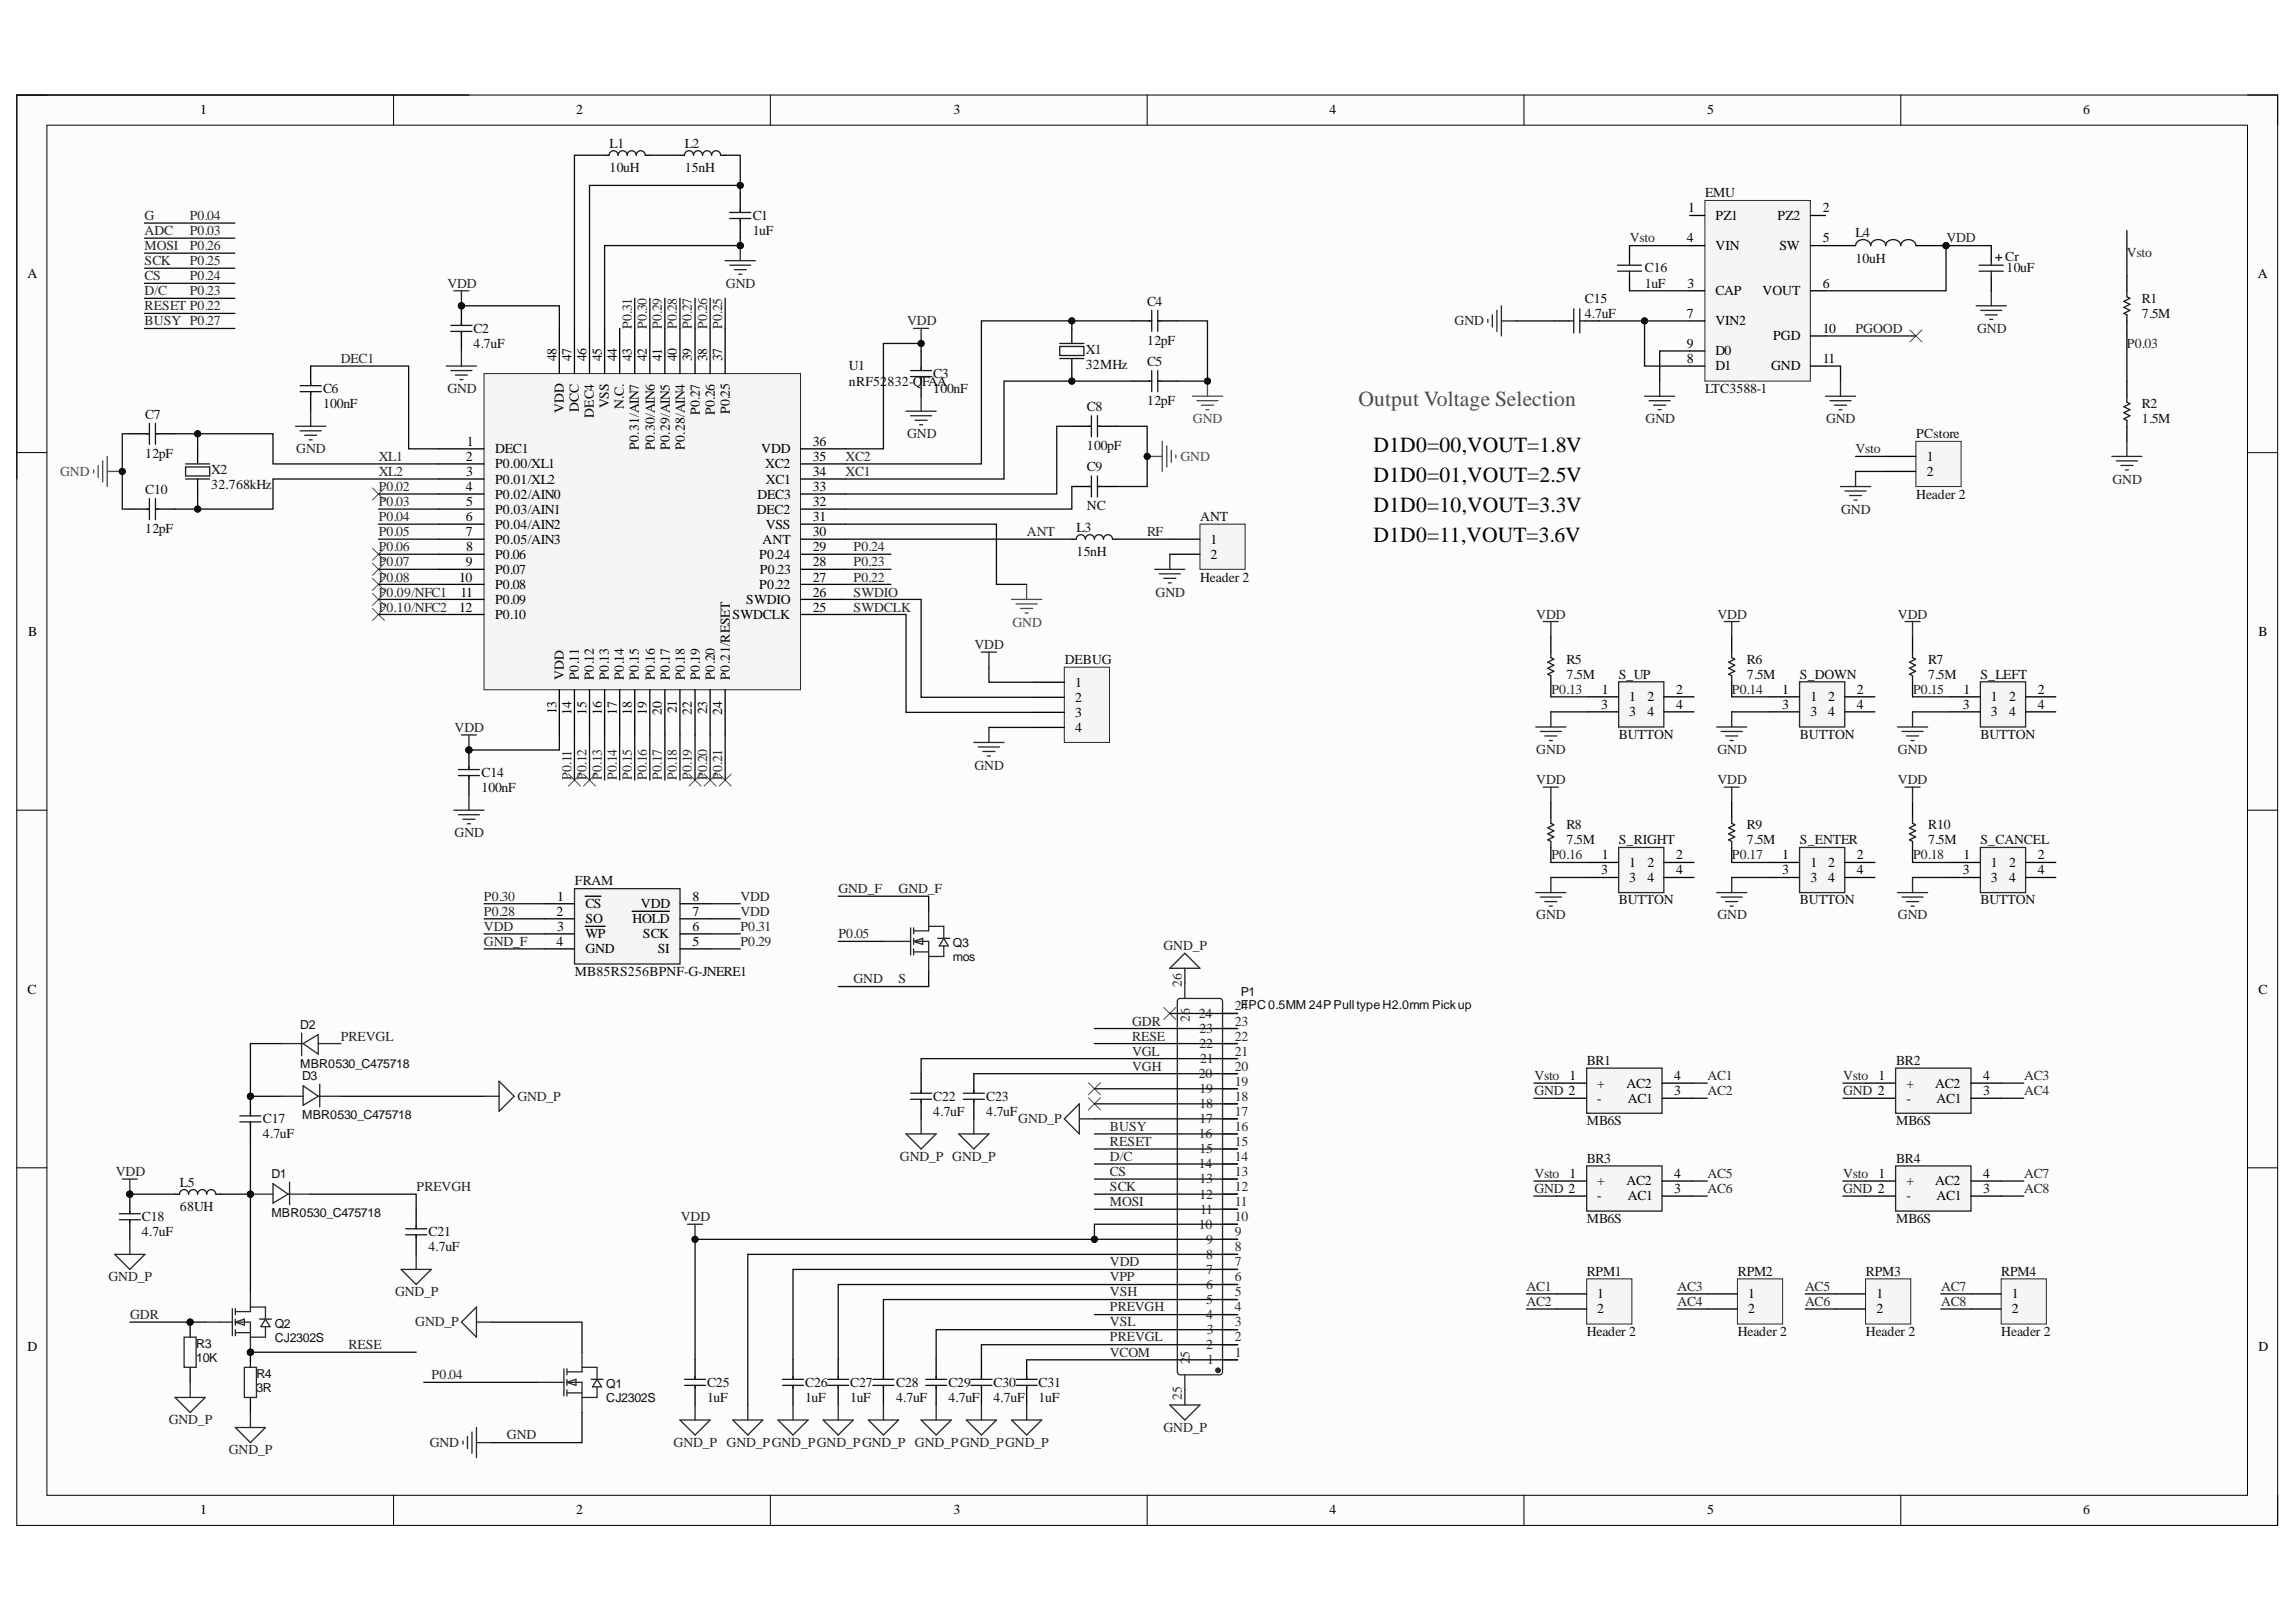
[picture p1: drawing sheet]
<svg xmlns="http://www.w3.org/2000/svg" width="297mm" height="210mm" viewBox="0 0 297 210" stroke-linecap="round" stroke-linejoin="round" font-family="sans-serif">
<defs><g id="words">
<text font-size="2.8" fill="#4c4c4c" x="175.7" y="52.6">Output Voltage Selection</text>
<g font-size="2.8">
<text x="177.7" y="58.4">D1D0=00,VOUT=1.8V</text>
<text x="177.7" y="62.3">D1D0=01,VOUT=2.5V</text>
<text x="177.7" y="66.2">D1D0=10,VOUT=3.3V</text>
<text x="177.7" y="70.1">D1D0=11,VOUT=3.6V</text>
</g>
<g font-size="1.8">
<text x="25.9" y="14.8">1</text>
<text x="74.5" y="14.8">2</text>
<text x="123.4" y="14.8">3</text>
<text x="172" y="14.8">4</text>
<text x="220.8" y="14.8">5</text>
<text x="269.5" y="14.8">6</text>
<text x="218.4" y="27.5">1</text>
<text x="221.9" y="28.5">PZ1</text>
<text x="230" y="28.5">PZ2</text>
<text x="235.8" y="27.5">2</text>
<text x="218.2" y="31.4">4</text>
<text x="221.9" y="32.4">VIN</text>
<text x="230.2" y="32.4">SW</text>
<text x="235.8" y="31.4">5</text>
<text x="3.6" y="36">A</text>
<text x="218.2" y="41.1">7</text>
<text x="218.3" y="37.2">3</text>
<text x="221.9" y="38.2">CAP</text>
<text x="228" y="38.2">VOUT</text>
<text x="235.8" y="37.2">6</text>
<text x="292.1" y="36">A</text>
<text x="72" y="46.8" transform="rotate(-90 72 46.8)">48</text>
<text x="74" y="46.8" transform="rotate(-90 74 46.8)">47</text>
<text x="75.9" y="46.8" transform="rotate(-90 75.9 46.8)">46</text>
<text x="77.8" y="46.8" transform="rotate(-90 77.8 46.8)">45</text>
<text x="79.8" y="46.8" transform="rotate(-90 79.8 46.8)">44</text>
<text x="81.7" y="46.8" transform="rotate(-90 81.7 46.8)">43</text>
<text x="83.7" y="46.8" transform="rotate(-90 83.7 46.8)">42</text>
<text x="85.6" y="46.8" transform="rotate(-90 85.6 46.8)">41</text>
<text x="87.6" y="46.8" transform="rotate(-90 87.6 46.8)">40</text>
<text x="89.5" y="46.8" transform="rotate(-90 89.5 46.8)">39</text>
<text x="91.5" y="46.8" transform="rotate(-90 91.5 46.8)">38</text>
<text x="93.4" y="46.8" transform="rotate(-90 93.4 46.8)">37</text>
<text x="218.2" y="47">8</text>
<text x="218.2" y="45">9</text>
<text x="221.9" y="47.9">D1</text>
<text x="221.9" y="46">D0</text>
<text x="221.9" y="42.1">VIN2</text>
<text x="229.1" y="47.9">GND</text>
<text x="229.4" y="44.1">PGD</text>
<text x="235.8" y="43">10</text>
<text x="235.8" y="47">11</text>
<text x="72.9" y="53.4" transform="rotate(-90 72.9 53.4)">VDD</text>
<text x="74.9" y="53.3" transform="rotate(-90 74.9 53.3)">DCC</text>
<text x="78.8" y="52.8" transform="rotate(-90 78.8 52.8)">VSS</text>
<text x="80.7" y="52.9" transform="rotate(-90 80.7 52.9)">N.C.</text>
<text x="90.5" y="53.7" transform="rotate(-90 90.5 53.7)">P0.27</text>
<text x="92.5" y="53.7" transform="rotate(-90 92.5 53.7)">P0.26</text>
<text x="94.4" y="53.6" transform="rotate(-90 94.4 53.6)">P0.25</text>
<text x="60.2" y="59.6">2</text>
<text x="60.4" y="57.7">1</text>
<text x="64.1" y="58.7">DEC1</text>
<text x="76.8" y="54" transform="rotate(-90 76.8 54)">DEC4</text>
<text x="82.7" y="58.2" transform="rotate(-90 82.7 58.2)">P0.31/AIN7</text>
<text x="84.7" y="58.2" transform="rotate(-90 84.7 58.2)">P0.30/AIN6</text>
<text x="86.6" y="58.2" transform="rotate(-90 86.6 58.2)">P0.29/AIN5</text>
<text x="88.6" y="58.2" transform="rotate(-90 88.6 58.2)">P0.28/AIN4</text>
<text x="98.5" y="58.7">VDD</text>
<text x="105.2" y="59.6">35</text>
<text x="105.2" y="57.7">36</text>
<text x="249.3" y="59.6">1</text>
<text x="60.2" y="63.5">4</text>
<text x="60.3" y="61.6">3</text>
<text x="60.3" y="65.4">5</text>
<text x="64.1" y="60.6">P0.00/XL1</text>
<text x="64.1" y="62.6">P0.01/XL2</text>
<text x="64.1" y="64.5">P0.02/AIN0</text>
<text x="98" y="64.5">DEC3</text>
<text x="99" y="60.6">XC2</text>
<text x="99.1" y="62.6">XC1</text>
<text x="105.2" y="65.4">32</text>
<text x="105.2" y="63.5">33</text>
<text x="105.2" y="61.6">34</text>
<text x="249.3" y="61.6">2</text>
<text x="60.2" y="67.5">6</text>
<text x="60.2" y="69.4">7</text>
<text x="60.3" y="71.4">8</text>
<text x="64.1" y="66.5">P0.03/AIN1</text>
<text x="64.1" y="68.4">P0.04/AIN2</text>
<text x="64.1" y="70.4">P0.05/AIN3</text>
<text x="97.9" y="66.5">DEC2</text>
<text x="98.7" y="70.4">ANT</text>
<text x="99.1" y="68.4">VSS</text>
<text x="105.2" y="67.5">31</text>
<text x="105.2" y="69.4">30</text>
<text x="105.2" y="71.4">29</text>
<text x="156.6" y="70.4">1</text>
<text x="59.4" y="75.3">10</text>
<text x="59.6" y="77.2">11</text>
<text x="60.2" y="73.3">9</text>
<text x="64.1" y="72.3">P0.06</text>
<text x="64.1" y="74.2">P0.07</text>
<text x="64.1" y="76.2">P0.08</text>
<text x="98.2" y="76.2">P0.22</text>
<text x="98.2" y="72.3">P0.24</text>
<text x="98.3" y="74.2">P0.23</text>
<text x="105.2" y="77.2">26</text>
<text x="105.2" y="75.3">27</text>
<text x="105.2" y="73.3">28</text>
<text x="156.6" y="72.3">2</text>
<text x="3.6" y="82.3">B</text>
<text x="59.4" y="79.1">12</text>
<text x="64.1" y="80.1">P0.10</text>
<text x="64.1" y="78.1">P0.09</text>
<text x="94.8" y="80.1">SWDCLK</text>
<text x="96.5" y="78.1">SWDIO</text>
<text x="105.2" y="79.1">25</text>
<text x="292.2" y="82.3">B</text>
<text x="72.9" y="87.9" transform="rotate(-90 72.9 87.9)">VDD</text>
<text x="74.9" y="87.9" transform="rotate(-90 74.9 87.9)">P0.11</text>
<text x="76.8" y="87.9" transform="rotate(-90 76.8 87.9)">P0.12</text>
<text x="78.8" y="87.9" transform="rotate(-90 78.8 87.9)">P0.13</text>
<text x="80.7" y="87.9" transform="rotate(-90 80.7 87.9)">P0.14</text>
<text x="82.7" y="87.9" transform="rotate(-90 82.7 87.9)">P0.15</text>
<text x="84.7" y="87.9" transform="rotate(-90 84.7 87.9)">P0.16</text>
<text x="86.6" y="87.9" transform="rotate(-90 86.6 87.9)">P0.17</text>
<text x="88.6" y="87.9" transform="rotate(-90 88.6 87.9)">P0.18</text>
<text x="90.5" y="87.9" transform="rotate(-90 90.5 87.9)">P0.19</text>
<text x="92.5" y="87.9" transform="rotate(-90 92.5 87.9)">P0.20</text>
<text x="94.4" y="87.9" transform="rotate(-90 94.4 87.9)">P0.21/RESET</text>
<text x="139.1" y="88.9">1</text>
<text x="207.2" y="89.8">1</text>
<text x="216.9" y="89.8">2</text>
<text x="230.6" y="89.8">1</text>
<text x="240.2" y="89.8">2</text>
<text x="254" y="89.8">1</text>
<text x="263.7" y="89.8">2</text>
<text x="72" y="92.4" transform="rotate(-90 72 92.4)">13</text>
<text x="74" y="92.5" transform="rotate(-90 74 92.5)">14</text>
<text x="75.9" y="92.5" transform="rotate(-90 75.9 92.5)">15</text>
<text x="77.8" y="92.5" transform="rotate(-90 77.8 92.5)">16</text>
<text x="79.8" y="92.5" transform="rotate(-90 79.8 92.5)">17</text>
<text x="81.7" y="92.5" transform="rotate(-90 81.7 92.5)">18</text>
<text x="83.7" y="92.5" transform="rotate(-90 83.7 92.5)">19</text>
<text x="85.6" y="92.5" transform="rotate(-90 85.6 92.5)">20</text>
<text x="87.6" y="92.3" transform="rotate(-90 87.6 92.3)">21</text>
<text x="89.5" y="92.5" transform="rotate(-90 89.5 92.5)">22</text>
<text x="91.5" y="92.4" transform="rotate(-90 91.5 92.4)">23</text>
<text x="93.4" y="92.5" transform="rotate(-90 93.4 92.5)">24</text>
<text x="139.1" y="90.8">2</text>
<text x="139.1" y="92.8">3</text>
<text x="139.1" y="94.7">4</text>
<text x="207.1" y="91.7">3</text>
<text x="210.8" y="90.7">1</text>
<text x="210.8" y="92.7">3</text>
<text x="213.1" y="90.7">2</text>
<text x="213.1" y="92.7">4</text>
<text x="216.9" y="91.7">4</text>
<text x="230.6" y="91.7">3</text>
<text x="234.2" y="90.7">1</text>
<text x="234.2" y="92.7">3</text>
<text x="236.5" y="90.7">2</text>
<text x="236.5" y="92.7">4</text>
<text x="240.2" y="91.7">4</text>
<text x="253.9" y="91.7">3</text>
<text x="257.6" y="90.7">1</text>
<text x="257.6" y="92.7">3</text>
<text x="259.9" y="90.7">2</text>
<text x="259.9" y="92.7">4</text>
<text x="263.7" y="91.7">4</text>
<text x="207.1" y="113.1">3</text>
<text x="207.2" y="111.2">1</text>
<text x="210.8" y="112.2">1</text>
<text x="213.1" y="112.2">2</text>
<text x="216.9" y="111.2">2</text>
<text x="216.9" y="113.1">4</text>
<text x="230.6" y="111.2">1</text>
<text x="230.6" y="113.1">3</text>
<text x="234.2" y="112.2">1</text>
<text x="236.5" y="112.2">2</text>
<text x="240.2" y="111.2">2</text>
<text x="240.2" y="113.1">4</text>
<text x="253.9" y="113.1">3</text>
<text x="254" y="111.2">1</text>
<text x="257.6" y="112.2">1</text>
<text x="259.9" y="112.2">2</text>
<text x="263.7" y="111.2">2</text>
<text x="263.7" y="113.1">4</text>
<text x="72" y="118.5">2</text>
<text x="72.1" y="116.6">1</text>
<text x="75.7" y="117.5">CS</text>
<text x="75.7" y="119.5">SO</text>
<text x="81.8" y="119.5">HOLD</text>
<text x="82.9" y="117.5">VDD</text>
<text x="89.6" y="116.6">8</text>
<text x="89.6" y="118.5">7</text>
<text x="210.8" y="114.1">3</text>
<text x="213.1" y="114.1">4</text>
<text x="234.2" y="114.1">3</text>
<text x="236.5" y="114.1">4</text>
<text x="257.6" y="114.1">3</text>
<text x="259.9" y="114.1">4</text>
<text x="72" y="122.4">4</text>
<text x="72.1" y="120.5">3</text>
<text x="75.7" y="121.4">WP</text>
<text x="75.7" y="123.4">GND</text>
<text x="83.2" y="121.4">SCK</text>
<text x="85.1" y="123.4">SI</text>
<text x="89.6" y="120.5">6</text>
<text x="89.6" y="122.4">5</text>
<text x="3.6" y="128.6">C</text>
<text x="292.2" y="128.6">C</text>
<text x="203.1" y="139.8">1</text>
<text x="206.6" y="140.8">+</text>
<text x="206.6" y="142.7">-</text>
<text x="210.4" y="140.8">AC2</text>
<text x="210.6" y="142.7">AC1</text>
<text x="216.6" y="139.8">4</text>
<text x="216.6" y="141.7">3</text>
<text x="243" y="139.8">1</text>
<text x="246.6" y="140.8">+</text>
<text x="246.6" y="142.7">-</text>
<text x="250.4" y="140.8">AC2</text>
<text x="250.5" y="142.7">AC1</text>
<text x="256.5" y="139.8">4</text>
<text x="256.5" y="141.7">3</text>
<text x="203.1" y="152.4">1</text>
<text x="206.6" y="153.4">+</text>
<text x="206.6" y="155.3">-</text>
<text x="210.4" y="153.4">AC2</text>
<text x="210.6" y="155.3">AC1</text>
<text x="216.6" y="152.4">4</text>
<text x="216.6" y="154.4">3</text>
<text x="243" y="152.4">1</text>
<text x="246.6" y="153.4">+</text>
<text x="246.6" y="155.3">-</text>
<text x="250.4" y="153.4">AC2</text>
<text x="250.5" y="155.3">AC1</text>
<text x="256.5" y="152.4">4</text>
<text x="256.5" y="154.4">3</text>
<text x="206.6" y="168">1</text>
<text x="206.6" y="169.9">2</text>
<text x="226.2" y="168">1</text>
<text x="226.2" y="169.9">2</text>
<text x="242.8" y="168">1</text>
<text x="242.8" y="169.9">2</text>
<text x="260.3" y="168">1</text>
<text x="260.3" y="169.9">2</text>
<text x="3.6" y="174.9">D</text>
<text x="292.2" y="174.9">D</text>
<text x="25.9" y="196">1</text>
<text x="74.5" y="196">2</text>
<text x="123.4" y="196">3</text>
<text x="172" y="196">4</text>
<text x="220.8" y="196">5</text>
<text x="269.5" y="196">6</text>
</g>
<g font-size="1.8" fill="#0e0e0e">
<text x="78.9" y="19.1">L1</text>
<text x="78.9" y="22.2">10uH</text>
<text x="88.6" y="19.1">L2</text>
<text x="88.6" y="22.2">15nH</text>
<text x="97.4" y="28.5">C1</text>
<text x="220.6" y="25.5">EMU</text>
<text x="97.4" y="30.4">1uF</text>
<text x="212.8" y="35.3">C16</text>
<text x="240" y="30.6">L4</text>
<text x="240" y="34.1">10uH</text>
<text x="259.4" y="33.7">Cr</text>
<text x="259.6" y="35.3">10uF</text>
<text x="148.4" y="39.6">C4</text>
<text x="205" y="41.1">4.7uF</text>
<text x="205" y="39.2">C15</text>
<text x="212.8" y="37.2">1uF</text>
<text x="277.1" y="41.1">7.5M</text>
<text x="277.1" y="39.2">R1</text>
<text x="61.3" y="43">C2</text>
<text x="61.3" y="45">4.7uF</text>
<text x="109.8" y="47.9">U1</text>
<text x="140.5" y="45.8">X1</text>
<text x="140.5" y="47.8">32MHz</text>
<text x="148.4" y="47.4">C5</text>
<text x="148.4" y="44.6">12pF</text>
<text x="41.8" y="50.9">C6</text>
<text x="41.8" y="52.8">100nF</text>
<text x="109.8" y="49.9">nRF52</text>
<text x="114.8" y="49.9">832-Q</text>
<text x="119.3" y="49.9">FAA</text>
<text x="120.7" y="49">C3</text>
<text x="120.7" y="50.9">100nF</text>
<text x="140.6" y="53.2">C8</text>
<text x="148.4" y="52.4">12pF</text>
<text x="220.6" y="50.9">LTC3588-1</text>
<text x="277.1" y="52.8">R2</text>
<text x="18.8" y="54.2">C7</text>
<text x="18.8" y="59.3">12pF</text>
<text x="140.6" y="58.3">100pF</text>
<text x="247.9" y="56.7">PCstore</text>
<text x="277.1" y="54.8">1.5M</text>
<text x="18.8" y="63.9">C10</text>
<text x="27.3" y="61.4">X2</text>
<text x="27.3" y="63.3">32.768kHz</text>
<text x="140.6" y="61">C9</text>
<text x="247.9" y="64.5">Header 2</text>
<text x="18.8" y="69">12pF</text>
<text x="139.3" y="68.8">L3</text>
<text x="139.3" y="72">15nH</text>
<text x="140.6" y="66">NC</text>
<text x="155.3" y="67.5">ANT</text>
<text x="155.3" y="75.3">Header 2</text>
<text x="137.7" y="85.9">DEBUG</text>
<text x="202.6" y="87.9">7.5M</text>
<text x="202.6" y="85.9">R5</text>
<text x="209.4" y="87.9">S_UP</text>
<text x="226" y="87.9">7.5M</text>
<text x="226" y="85.9">R6</text>
<text x="232.9" y="87.9">S_DOWN</text>
<text x="249.4" y="87.9">7.5M</text>
<text x="249.4" y="85.9">R7</text>
<text x="256.2" y="87.9">S_LEFT</text>
<text x="209.4" y="95.6">BUTTON</text>
<text x="232.9" y="95.6">BUTTON</text>
<text x="256.2" y="95.6">BUTTON</text>
<text x="62.3" y="100.5">C14</text>
<text x="62.3" y="102.5">100nF</text>
<text x="202.6" y="107.3">R8</text>
<text x="226" y="107.3">R9</text>
<text x="249.4" y="107.3">R10</text>
<text x="202.6" y="109.2">7.5M</text>
<text x="209.4" y="109.2">S_RIGHT</text>
<text x="226" y="109.2">7.5M</text>
<text x="232.9" y="109.2">S_ENTER</text>
<text x="249.4" y="109.2">7.5M</text>
<text x="256.2" y="109.2">S_CANCEL</text>
<text x="74.4" y="114.6">FRAM</text>
<text x="209.4" y="117">BUTTON</text>
<text x="232.9" y="117">BUTTON</text>
<text x="256.2" y="117">BUTTON</text>
<text x="74.4" y="126.3">MB85RS256BPNF-G-JNERE1</text>
<text x="205.3" y="137.8">BR1</text>
<text x="245.3" y="137.8">BR2</text>
<text x="120.7" y="142.5">C22</text>
<text x="127.6" y="142.5">C23</text>
<text x="34" y="145.3">C17</text>
<text x="34" y="147.3">4.7uF</text>
<text x="120.7" y="144.4">4.7uF</text>
<text x="127.6" y="144.4">4.7uF</text>
<text x="205.3" y="145.6">MB6S</text>
<text x="245.3" y="145.6">MB6S</text>
<text x="23.3" y="153.5">L5</text>
<text x="205.3" y="150.5">BR3</text>
<text x="245.3" y="150.5">BR4</text>
<text x="18.4" y="158">C18</text>
<text x="18.4" y="160">4.7uF</text>
<text x="23.3" y="156.7">68UH</text>
<text x="55.4" y="160">C21</text>
<text x="55.4" y="161.9">4.7uF</text>
<text x="205.3" y="158.3">MB6S</text>
<text x="245.3" y="158.3">MB6S</text>
<text x="205.3" y="165.1">RPM1</text>
<text x="224.8" y="165.1">RPM2</text>
<text x="241.4" y="165.1">RPM3</text>
<text x="258.9" y="165.1">RPM4</text>
<text x="205.3" y="172.9">Header 2</text>
<text x="224.8" y="172.9">Header 2</text>
<text x="241.4" y="172.9">Header 2</text>
<text x="258.9" y="172.9">Header 2</text>
<text x="91.5" y="179.5">C25</text>
<text x="104.2" y="179.5">C26</text>
<text x="110" y="179.5">C27</text>
<text x="115.9" y="179.5">C28</text>
<text x="122.7" y="179.5">C29</text>
<text x="128.5" y="179.5">C30</text>
<text x="134.4" y="179.5">C31</text>
<text x="91.5" y="181.4">1uF</text>
<text x="104.2" y="181.4">1uF</text>
<text x="110" y="181.4">1uF</text>
<text x="115.9" y="181.4">4.7uF</text>
<text x="122.7" y="181.4">4.7uF</text>
<text x="128.5" y="181.4">4.7uF</text>
<text x="134.4" y="181.4">1uF</text>
</g>
<g font-size="1.8" fill="#262626">
<text x="18.7" y="28.5">G</text>
<text x="24.5" y="28.5">P0.04</text>
<text x="18.7" y="34.3">SCK</text>
<text x="18.7" y="32.4">MOSI</text>
<text x="18.7" y="30.4">ADC</text>
<text x="24.5" y="32.4">P0.26</text>
<text x="24.5" y="34.3">P0.25</text>
<text x="24.5" y="30.4">P0.03</text>
<text x="210.9" y="31.4">Vsto</text>
<text x="251.8" y="31.4">VDD</text>
<text x="275.2" y="33.3">Vsto</text>
<text x="18.7" y="40.2">RESET P0.22</text>
<text x="18.7" y="38.2">D/C</text>
<text x="18.7" y="36.3">CS</text>
<text x="24.5" y="36.3">P0.24</text>
<text x="24.5" y="38.2">P0.23</text>
<text x="57.9" y="37.2">VDD</text>
<text x="93.9" y="37.2">GND</text>
<text x="18.7" y="42.1">BUSY P0.27</text>
<text x="44.1" y="47">DEC1</text>
<text x="81.7" y="42.5" transform="rotate(-90 81.7 42.5)">P0.31</text>
<text x="83.7" y="42.5" transform="rotate(-90 83.7 42.5)">P0.30</text>
<text x="85.6" y="42.5" transform="rotate(-90 85.6 42.5)">P0.29</text>
<text x="87.6" y="42.5" transform="rotate(-90 87.6 42.5)">P0.28</text>
<text x="89.5" y="42.5" transform="rotate(-90 89.5 42.5)">P0.27</text>
<text x="91.5" y="42.5" transform="rotate(-90 91.5 42.5)">P0.26</text>
<text x="93.4" y="42.5" transform="rotate(-90 93.4 42.5)">P0.25</text>
<text x="117.4" y="42.1">VDD</text>
<text x="188.2" y="42.1">GND</text>
<text x="240" y="43">PGOOD</text>
<text x="255.8" y="43">GND</text>
<text x="275.2" y="45">P0.03</text>
<text x="57.9" y="50.9">GND</text>
<text x="38.3" y="58.7">GND</text>
<text x="49" y="59.6">XL1</text>
<text x="109.4" y="59.6">XC2</text>
<text x="117.4" y="56.7">GND</text>
<text x="212.9" y="54.8">GND</text>
<text x="236.2" y="54.8">GND</text>
<text x="240" y="58.7">Vsto</text>
<text x="49" y="61.6">XL2</text>
<text x="49" y="63.5">P0.02</text>
<text x="49" y="65.4">P0.03</text>
<text x="109.4" y="61.6">XC1</text>
<text x="273.3" y="62.6">GND</text>
<text x="49" y="71.4">P0.06</text>
<text x="49" y="67.5">P0.04</text>
<text x="49" y="69.4">P0.05</text>
<text x="110.4" y="71.4">P0.24</text>
<text x="132.8" y="69.4">ANT</text>
<text x="148.4" y="69.4">RF</text>
<text x="238.2" y="66.5">GND</text>
<text x="49" y="73.3">P0.07</text>
<text x="49" y="75.3">P0.08</text>
<text x="49" y="77.2">P0.09/NFC1</text>
<text x="110.4" y="73.3">P0.23</text>
<text x="110.4" y="75.3">P0.22</text>
<text x="110.4" y="77.2">SWDIO</text>
<text x="149.5" y="77.2">GND</text>
<text x="49" y="79.1">P0.10/NFC2</text>
<text x="110.4" y="79.1">SWDCLK</text>
<text x="126.1" y="84">VDD</text>
<text x="198.8" y="80.1">VDD</text>
<text x="222.2" y="80.1">VDD</text>
<text x="245.5" y="80.1">VDD</text>
<text x="200.7" y="89.8">P0.13</text>
<text x="224.1" y="89.8">P0.14</text>
<text x="247.5" y="89.8">P0.15</text>
<text x="58.8" y="94.7">VDD</text>
<text x="74" y="101" transform="rotate(-90 74 101)">P0.11</text>
<text x="75.9" y="101" transform="rotate(-90 75.9 101)">P0.12</text>
<text x="77.8" y="101" transform="rotate(-90 77.8 101)">P0.13</text>
<text x="79.8" y="101" transform="rotate(-90 79.8 101)">P0.14</text>
<text x="81.7" y="101" transform="rotate(-90 81.7 101)">P0.15</text>
<text x="83.7" y="101" transform="rotate(-90 83.7 101)">P0.16</text>
<text x="85.6" y="101" transform="rotate(-90 85.6 101)">P0.17</text>
<text x="87.6" y="101" transform="rotate(-90 87.6 101)">P0.18</text>
<text x="89.5" y="101" transform="rotate(-90 89.5 101)">P0.19</text>
<text x="91.5" y="101" transform="rotate(-90 91.5 101)">P0.20</text>
<text x="93.4" y="101" transform="rotate(-90 93.4 101)">P0.21</text>
<text x="126.1" y="99.6">GND</text>
<text x="198.8" y="97.6">GND</text>
<text x="198.8" y="101.5">VDD</text>
<text x="222.2" y="97.6">GND</text>
<text x="222.2" y="101.5">VDD</text>
<text x="245.5" y="97.6">GND</text>
<text x="245.5" y="101.5">VDD</text>
<text x="58.8" y="108.3">GND</text>
<text x="200.7" y="111.2">P0.16</text>
<text x="224.1" y="111.2">P0.17</text>
<text x="247.5" y="111.2">P0.18</text>
<text x="62.6" y="116.6">P0.30</text>
<text x="62.6" y="118.5">P0.28</text>
<text x="95.8" y="116.6">VDD</text>
<text x="95.8" y="118.5">VDD</text>
<text x="108.5" y="115.6">GND_F</text>
<text x="116.3" y="115.6">GND_F</text>
<text x="198.8" y="119">GND</text>
<text x="222.2" y="119">GND</text>
<text x="245.5" y="119">GND</text>
<text x="62.6" y="120.5">VDD</text>
<text x="62.6" y="122.4">GND_F</text>
<text x="95.8" y="120.5">P0.31</text>
<text x="95.8" y="122.4">P0.29</text>
<text x="108.5" y="121.4">P0.05</text>
<text x="150.5" y="122.9">GND_P</text>
<text x="110.4" y="127.3">GND</text>
<text x="116.3" y="127.3">S</text>
<text x="44.1" y="134.7">PREVGL</text>
<text x="146.5" y="132.7">GDR</text>
<text x="146.5" y="134.7">RESE</text>
<text x="146.5" y="136.6">VGL</text>
<text x="66.9" y="142.5">GND_P</text>
<text x="146.5" y="138.6">VGH</text>
<text x="198.5" y="139.8">Vsto</text>
<text x="198.5" y="141.7">GND 2</text>
<text x="220.9" y="139.8">AC1</text>
<text x="220.9" y="141.7">AC2</text>
<text x="238.4" y="139.8">Vsto</text>
<text x="238.4" y="141.7">GND 2</text>
<text x="261.9" y="139.8">AC3</text>
<text x="261.9" y="141.7">AC4</text>
<text x="131.7" y="145.3">GND_P</text>
<text x="143.6" y="148.3">RESET</text>
<text x="143.6" y="146.4">BUSY</text>
<text x="15" y="152.2">VDD</text>
<text x="53.9" y="154.1">PREVGH</text>
<text x="116.4" y="150.2">GND_P GND_P</text>
<text x="143.6" y="150.2">D/C</text>
<text x="143.6" y="152.2">CS</text>
<text x="143.6" y="154.1">SCK</text>
<text x="198.5" y="152.4">Vsto</text>
<text x="198.5" y="154.4">GND 2</text>
<text x="220.9" y="152.4">AC5</text>
<text x="220.9" y="154.4">AC6</text>
<text x="238.4" y="152.4">Vsto</text>
<text x="238.4" y="154.4">GND 2</text>
<text x="261.9" y="152.4">AC7</text>
<text x="261.9" y="154.4">AC8</text>
<text x="88.1" y="158">VDD</text>
<text x="143.6" y="156.1">MOSI</text>
<text x="14" y="165.8">GND_P</text>
<text x="51.1" y="167.8">GND_P</text>
<text x="143.6" y="165.8">VPP</text>
<text x="143.6" y="167.8">VSH</text>
<text x="143.6" y="163.9">VDD</text>
<text x="197.5" y="167.1">AC1</text>
<text x="217" y="167.1">AC3</text>
<text x="233.5" y="167.1">AC5</text>
<text x="251.1" y="167.1">AC7</text>
<text x="16.8" y="170.7">GDR</text>
<text x="53.7" y="171.6">GND_P</text>
<text x="143.6" y="169.7">PREVGH</text>
<text x="143.6" y="171.6">VSL</text>
<text x="143.6" y="173.6">PREVGL</text>
<text x="197.5" y="169">AC2</text>
<text x="217" y="169">AC4</text>
<text x="233.5" y="169">AC6</text>
<text x="251.1" y="169">AC8</text>
<text x="45.1" y="174.6">RESE</text>
<text x="55.8" y="178.5">P0.04</text>
<text x="143.6" y="175.6">VCOM</text>
<text x="21.8" y="184.3">GND_P</text>
<text x="150.5" y="185.3">GND_P</text>
<text x="29.6" y="188.2">GND_P</text>
<text x="55.6" y="187.3">GND</text>
<text x="65.6" y="186.3">GND</text>
<text x="87.2" y="187.3">GND_P GND_PGND_PGND_PGND_P GND_PGND_PGND_P</text>
</g>
<g font-size="1.8" fill="#4c4c4c">
<text x="152.7" y="59.6">GND</text>
<text x="154.3" y="54.8">GND</text>
<text x="7.8" y="61.6">GND</text>
<text x="131" y="81.1">GND</text>
</g>
<g font-size="1.8" fill="#292929">
<text x="152.9" y="127.7" transform="rotate(-90 152.9 127.7)">26</text>
<text x="155.1" y="131.7">24</text>
<text x="159.7" y="130.7">2FPC 0.5MM 24P Pulltype H2.0mm Pickup</text>
<text x="160.6" y="130.7">4</text>
<text x="153.9" y="132.2" transform="rotate(-90 153.9 132.2)">26</text>
<text x="155.2" y="135.6">22</text>
<text x="155.2" y="133.7">23</text>
<text x="155.3" y="137.6">21</text>
<text x="159.7" y="136.6">21</text>
<text x="159.7" y="134.7">22</text>
<text x="159.7" y="132.7">23</text>
<text x="155.1" y="139.5">20</text>
<text x="155.2" y="143.4">18</text>
<text x="155.2" y="141.5">19</text>
<text x="159.7" y="142.5">18</text>
<text x="159.7" y="140.5">19</text>
<text x="159.7" y="138.6">20</text>
<text x="155.1" y="147.3">16</text>
<text x="155.2" y="149.2">15</text>
<text x="155.2" y="145.3">17</text>
<text x="159.7" y="148.3">15</text>
<text x="159.7" y="146.4">16</text>
<text x="159.7" y="144.4">17</text>
<text x="155.1" y="151.2">14</text>
<text x="155.2" y="155.2">12</text>
<text x="155.2" y="153.1">13</text>
<text x="159.7" y="154.1">12</text>
<text x="159.7" y="152.2">13</text>
<text x="159.7" y="150.2">14</text>
<text x="155.1" y="159">10</text>
<text x="155.3" y="157.1">11</text>
<text x="156" y="161">9</text>
<text x="159.7" y="161.9">8</text>
<text x="159.7" y="160">9</text>
<text x="159.7" y="158">10</text>
<text x="159.7" y="156.1">11</text>
<text x="156" y="166.8">6</text>
<text x="156" y="164.9">7</text>
<text x="156" y="162.9">8</text>
<text x="159.7" y="167.8">5</text>
<text x="159.7" y="165.8">6</text>
<text x="159.7" y="163.9">7</text>
<text x="156" y="170.7">4</text>
<text x="156" y="168.8">5</text>
<text x="156.1" y="172.7">3</text>
<text x="159.7" y="173.6">2</text>
<text x="159.7" y="171.6">3</text>
<text x="159.7" y="169.7">4</text>
<text x="153.9" y="176.5" transform="rotate(-90 153.9 176.5)">2</text>
<text x="153.9" y="175.7" transform="rotate(-90 153.9 175.7)">5</text>
<text x="156" y="174.6">2</text>
<text x="156.2" y="176.5">1</text>
<text x="159.7" y="175.6">1</text>
<text x="152.9" y="181.1" transform="rotate(-90 152.9 181.1)">25</text>
</g>
<g font-size="1.6" fill="#0e0e0e">
<text x="123.3" y="122.6">Q3</text>
<text x="123.3" y="124.4">mos</text>
<text x="160.5" y="128.9">P1</text>
<text x="38.8" y="133.2">D2</text>
<text x="38.8" y="138.2">MBR0530_C475718</text>
<text x="39.1" y="139.8">D3</text>
<text x="39.1" y="144.8">MBR0530_C475718</text>
<text x="35.1" y="152.4">D1</text>
<text x="35.1" y="157.5">MBR0530_C475718</text>
<text x="35.5" y="171.9">Q2</text>
<text x="35.5" y="173.7">CJ2302S</text>
<text x="25.4" y="174.4">R3</text>
<text x="25.4" y="176.2">10K</text>
<text x="33.2" y="178.3">R4</text>
<text x="78.4" y="179.7">Q1</text>
<text x="33.2" y="180.1">3R</text>
<text x="78.4" y="181.4">CJ2302S</text>
</g>
</g></defs>
<path d="M2.2 12.3h292.5v185.1h-292.5z" fill-rule="evenodd" fill="#fcfcfc"/>
<path d="M2.2 12.3h292.5v185.1h-292.5z" fill="none" stroke="#000" stroke-width=".13"/>
<path d="M6.1 16.2h284.7v177.3h-284.7z" fill-rule="evenodd" fill="#fcfcfc"/>
<g fill="none" stroke="#000" stroke-width=".13">
<path d="M2.2 12.3h3.9M6.1 16.2h284.7v177.3h-284.7zM50.9 12.3v3.9M99.7 12.3v3.9M148.4 12.3v3.9M197.2 12.3v3.9M245.9 12.3v3.9M290.8 12.3h3.9v3.9M2.2 58.6h3.9M290.8 58.6h3.9M2.2 104.8h3.9M290.8 104.8h3.9"/>
<path d="M2.2 151.1h3.9M290.8 151.1h3.9M50.9 193.5v3.9M99.7 193.5v3.9M148.4 193.5v3.9M197.2 193.5v3.9M245.9 193.5v3.9M294.7 193.5v3.9"/>
</g>
<path d="M74.3 115h13.7v9.7h-13.7z" fill-rule="evenodd" fill="#f5f5f5"/>
<path d="M38.2 55.2h3.9M38.8 55.8h2.8M39.4 56.3h1.6M40 56.9h.4M40.2 53.2v2M74.3 115h13.7v9.7h-13.7z" fill="none" stroke="#262626" stroke-width=".17"/>
<g fill="none" stroke="#000" stroke-width=".17">
<path d="M40.2 47.4v2.5M40.2 50.7v2.5M70.4 117h3.9M70.4 118.9h3.9M75.7 116h2M75.7 119.9h2.6M81.8 117.9h4.8M88 117h3.9M88 118.9h3.9M70.4 120.9h3.9M70.4 122.8h3.9M88 120.9h3.9"/>
<path d="M88 122.8h3.9"/>
</g>
<path d="M38.8 50.7h2.8M38.8 49.9h2.8M40.2 49.5v.4M40.2 50.7v.4" fill="none" stroke="#1c1c1c" stroke-width=".17"/>
<circle cx="59.7" cy="39.6" r=".39" fill="#0e0e0e"/>
<circle cx="59.7" cy="39.6" r=".39" fill="none" stroke="#0e0e0e" stroke-width=".13"/>
<path d="M59.7 39.6v2.5M59.7 42.9v2.5" fill="none" stroke="#000" stroke-width=".17"/>
<circle cx="59.7" cy="39.6" r=".39" fill="#0e0e0e"/>
<circle cx="59.7" cy="39.6" r=".39" fill="none" stroke="#0e0e0e" stroke-width=".13"/>
<path d="M58.3 42.1h2.8M58.3 42.9h2.8M59.7 41.7v.4M59.7 42.9v.4" fill="none" stroke="#1c1c1c" stroke-width=".17"/>
<path d="M58.7 37.6h2M59.7 37.6v2M57.7 47.4h3.9M58.3 48h2.8M58.9 48.5h1.6M59.5 49.1h.4M59.7 45.4v2" fill="none" stroke="#262626" stroke-width=".17"/>
<circle cx="59.7" cy="39.6" r=".39" fill="#0e0e0e"/>
<circle cx="59.7" cy="39.6" r=".39" fill="none" stroke="#0e0e0e" stroke-width=".13"/>
<path d="M59.7 95.1h1.9M60.7 95.1v2" fill="none" stroke="#262626" stroke-width=".17"/>
<circle cx="60.7" cy="97.1" r=".39" fill="#0e0e0e"/>
<circle cx="60.7" cy="97.1" r=".39" fill="none" stroke="#0e0e0e" stroke-width=".13"/>
<circle cx="60.7" cy="97.1" r=".39" fill="#0e0e0e"/>
<circle cx="60.7" cy="97.1" r=".39" fill="none" stroke="#0e0e0e" stroke-width=".13"/>
<path d="M60.7 97.1v2.5" fill="none" stroke="#000" stroke-width=".17"/>
<circle cx="60.7" cy="97.1" r=".39" fill="#0e0e0e"/>
<circle cx="60.7" cy="97.1" r=".39" fill="none" stroke="#0e0e0e" stroke-width=".13"/>
<path d="M95.8 25v2.5M95.8 28.3v2.5M60.7 100.4v2.5" fill="none" stroke="#000" stroke-width=".17"/>
<path d="M94.4 27.5h2.7M94.4 28.3h2.7M95.8 27.1v.4M95.8 28.3v.4M59.3 99.6h2.7M60.7 99.2v.4M59.3 100.4h2.7M60.7 100.4v.4" fill="none" stroke="#1c1c1c" stroke-width=".17"/>
<path d="M93.8 33.7h3.9M94.4 34.3h2.7M95 34.9h1.5M95.6 35.5h.4M95.8 31.8v1.9M58.7 104.8h3.9M59.3 105.4h2.7M59.9 106h1.6M60.5 106.6h.4M60.7 102.9v1.9" fill="none" stroke="#262626" stroke-width=".17"/>
<circle cx="95.8" cy="31.8" r=".39" fill="#0e0e0e"/>
<circle cx="95.8" cy="31.8" r=".39" fill="none" stroke="#0e0e0e" stroke-width=".13"/>
<path d="M119.2 45.4v2.6M119.2 48.7v2.6" fill="none" stroke="#000" stroke-width=".17"/>
<path d="M117.8 48h2.7M117.8 48.7h2.7M119.2 47.6v.4M119.2 48.7v.4" fill="none" stroke="#1c1c1c" stroke-width=".17"/>
<path d="M117.2 53.2h3.9M117.8 53.8h2.7M118.2 42.5h1.9M118.4 54.4h1.5M119 55h.4M119.2 42.5v1.9M119.2 51.3v1.9" fill="none" stroke="#262626" stroke-width=".17"/>
<circle cx="119.2" cy="44.4" r=".39" fill="#0e0e0e"/>
<circle cx="119.2" cy="44.4" r=".39" fill="none" stroke="#0e0e0e" stroke-width=".13"/>
<path d="M138.7 69.8h.5M143.9 69.8h.6" fill="none" stroke="#000" stroke-width=".17"/>
<path d="M139.2 69.8a.59 .59 0 0 1 .6-.6 .59 .59 0 0 1 .6 .6 .58 .58 0 0 1 .6-.6 .58 .58 0 0 1 .6 .6 .58 .58 0 0 1 .6-.6 .58 .58 0 0 1 .6 .6 .58 .58 0 0 1 .5-.6 .58 .58 0 0 1 .6 .6" fill="none" stroke="#1c1c1c" stroke-width=".17"/>
<path d="M137.7 86.3h5.8v9.8h-5.8z" fill-rule="evenodd" fill="#f5f5f5"/>
<path d="M137.7 86.3h5.8v9.8h-5.8z" fill="none" stroke="#262626" stroke-width=".13"/>
<g fill="none" stroke="#000" stroke-width=".17">
<path d="M16.8 56.1h2.5M20.1 56.1h2.5M25.6 58.1v1.9M138.7 42.5v1.9M138.7 46.4v1.9M146.5 49.3h2.5M146.5 41.5h2.5M149.8 49.3h2.5M149.8 41.5h2.5M16.8 65.9h2.5M20.1 65.9h2.5M25.6 62v1.9"/>
<path d="M133.8 88.3h3.9M133.8 90.2h3.9M133.8 92.2h3.9M133.8 94.1h3.9"/>
</g>
<path d="M126 96.1h3.9M126.6 96.7h2.7M127 84.4h1.9M127.2 97.2h1.5M127.7 97.8h.4M127.9 84.4v1.9M127.9 94.1v2" fill="none" stroke="#262626" stroke-width=".17"/>
<g fill="none" stroke="#1c1c1c" stroke-width=".17">
<path d="M18.9 56.1h.4M19.3 54.8v2.7M20.1 54.8v2.7M20.1 56.1h.4M137.1 46.4h3.1M137.1 44.4h3.1M137.1 44.8h3.1v1.2h-3.1zM148.6 49.3h.4M148.6 41.5h.4M149 40.2v2.7M149 48v2.7M149.8 40.2v2.7"/>
<path d="M149.8 48v2.7M149.8 49.3h.4M149.8 41.5h.4M18.9 65.9h.4M19.3 64.5v2.7M20.1 64.5v2.7M20.1 65.9h.4M24 62h3.1M24 60h3.1M24 60.4h3.1v1.2h-3.1z"/>
</g>
<path d="M13.3 59.6v2.8M13.9 59.1v3.9M12.1 60.8v.4M12.7 60.2v1.6M13.9 61h1.9M130.9 77.6h3.9M131.5 78.2h2.7M132 78.7h1.6M132.6 79.3h.4M132.8 75.6v2" fill="none" stroke="#4c4c4c" stroke-width=".17"/>
<circle cx="15.8" cy="61" r=".39" fill="#0e0e0e"/>
<circle cx="15.8" cy="61" r=".39" fill="none" stroke="#0e0e0e" stroke-width=".13"/>
<path d="M154.3 51.3h3.9M154.8 51.9h2.8M155.4 52.4h1.6M156 53h.4M156.2 49.3v2" fill="none" stroke="#4c4c4c" stroke-width=".17"/>
<circle cx="156.2" cy="49.3" r=".39" fill="#0e0e0e"/>
<circle cx="156.2" cy="49.3" r=".39" fill="none" stroke="#0e0e0e" stroke-width=".13"/>
<path d="M155.2 67.8h5.9v5.9h-5.9z" fill-rule="evenodd" fill="#f5f5f5"/>
<path d="M155.2 67.8h5.9v5.9h-5.9z" fill="none" stroke="#262626" stroke-width=".13"/>
<path d="M78.2 20.1h.6M83.5 20.1h.6M88 20.1h.6M93.2 20.1h.6M151.3 69.8h3.9M151.3 71.7h3.9" fill="none" stroke="#000" stroke-width=".17"/>
<path d="M149.4 73.7h3.9M150 74.3h2.7M150.6 74.8h1.5M151.1 75.4h.4M151.3 71.7v2" fill="none" stroke="#262626" stroke-width=".17"/>
<path d="M78.8 20.1a.58 .58 0 0 1 .6-.6 .58 .58 0 0 1 .6 .6 .59 .59 0 0 1 .6-.6 .59 .59 0 0 1 .5 .6 .58 .58 0 0 1 .6-.6 .58 .58 0 0 1 .6 .6 .58 .58 0 0 1 .6-.6 .58 .58 0 0 1 .6 .6M88.6 20.1a.58 .58 0 0 1 .5-.6 .58 .58 0 0 1 .6 .6 .58 .58 0 0 1 .6-.6 .58 .58 0 0 1 .6 .6 .58 .58 0 0 1 .6-.6 .58 .58 0 0 1 .6 .6 .59 .59 0 0 1 .5-.6 .59 .59 0 0 1 .6 .6" fill="none" stroke="#1c1c1c" stroke-width=".17"/>
<path d="M148.4 59.1h2M150.4 57.1v3.9M150.9 57.7v2.7M151.5 58.3v1.5M152.1 58.9v.4" fill="none" stroke="#4c4c4c" stroke-width=".17"/>
<circle cx="148.4" cy="59.1" r=".39" fill="#0e0e0e"/>
<circle cx="148.4" cy="59.1" r=".39" fill="none" stroke="#0e0e0e" stroke-width=".13"/>
<path d="M220.6 25.9h13.6v23.4h-13.6z" fill-rule="evenodd" fill="#f5f5f5"/>
<path d="M220.6 25.9h13.6v23.4h-13.6z" fill="none" stroke="#262626" stroke-width=".13"/>
<g fill="none" stroke="#000" stroke-width=".17">
<path d="M210.8 31.8v1.9M210.8 35.7v1.9M218.6 27.9h2M218.6 31.8h2M218.6 37.6h2M234.2 27.9h2M234.2 31.8h2M234.2 37.6h2M201.1 41.5h1.9M205 41.5h1.9M218.6 47.4h2M218.6 45.4h2"/>
<path d="M218.6 41.5h2M234.2 47.4h2M234.2 43.5h2"/>
</g>
<path d="M203.6 40v3.1M204.4 40v3.1M209.3 34.3h3.1M209.3 35.1h3.1M210.8 33.7v.6M210.8 35.1v.6M203 41.5h.6M204.4 41.5h.6" fill="none" stroke="#1c1c1c" stroke-width=".17"/>
<g fill="none" stroke="#262626" stroke-width=".17">
<path d="M194.2 39.6v3.9M192.5 41.3v.4M193.1 40.7v1.6M193.7 40.2v2.7M194.2 41.5h2M212.8 51.3h3.9M213.4 51.9h2.7M213.9 52.4h1.6M214.5 53h.4M214.7 49.3v2M236.2 51.3h3.9M236.7 51.9h2.8"/>
<path d="M237.3 52.4h1.6M237.9 53h.4M238.1 49.3v2"/>
</g>
<circle cx="251.8" cy="31.8" r=".39" fill="#0e0e0e"/>
<circle cx="251.8" cy="31.8" r=".39" fill="none" stroke="#0e0e0e" stroke-width=".13"/>
<path d="M236.2 31.8h3.9M247.9 31.8h3.9" fill="none" stroke="#000" stroke-width=".17"/>
<circle cx="251.8" cy="31.8" r=".39" fill="#0e0e0e"/>
<circle cx="251.8" cy="31.8" r=".39" fill="none" stroke="#0e0e0e" stroke-width=".13"/>
<path d="M240.1 31.8a1 1 0 0 1 .9-.8 1 1 0 0 1 1 .8 1 1 0 0 1 1-.8 1 1 0 0 1 1 .8 1 1 0 0 1 .9-.8 1 1 0 0 1 1 .8 1 1 0 0 1 1-.8 1 1 0 0 1 1 .8" fill="none" stroke="#1c1c1c" stroke-width=".17"/>
<path d="M255.7 39.6h3.9M257.6 37.6v2M256.3 40.2h2.7M256.8 40.7h1.6M257.4 41.3h.4" fill="none" stroke="#262626" stroke-width=".17"/>
<circle cx="251.8" cy="31.8" r=".39" fill="#0e0e0e"/>
<circle cx="251.8" cy="31.8" r=".39" fill="none" stroke="#0e0e0e" stroke-width=".13"/>
<path d="M257.6 31.8v1.9M257.6 35.7v1.9M275.2 35.7v1.9M275.2 41.5v2M275.2 49.3v2M275.2 55.2v1.9" fill="none" stroke="#000" stroke-width=".17"/>
<path d="M256 34.3h3.2M256 35.1h3.2M257.6 33.7v.6M257.6 35.1v.6M258.2 33.3h.8M258.6 33v.7M275.2 37.6v.8l.4 .2-.8 .4 .8 .4-.8 .4 .8 .4-.8 .4 .4 .1v.8M275.2 51.3v.7l.4 .2-.8 .4 .8 .4-.8 .4 .8 .4-.8 .4 .4 .2v.8" fill="none" stroke="#1c1c1c" stroke-width=".17"/>
<path d="M273.2 59.1h3.9M273.8 59.6h2.7M275.2 57.1v2M274.4 60.2h1.5M275 60.8h.4" fill="none" stroke="#262626" stroke-width=".17"/>
<path d="M247.9 57.1h5.8v5.9h-5.8z" fill-rule="evenodd" fill="#f5f5f5"/>
<path d="M247.9 57.1h5.8v5.9h-5.8z" fill="none" stroke="#262626" stroke-width=".13"/>
<path d="M244 59.1h3.9M244 61h3.9" fill="none" stroke="#000" stroke-width=".17"/>
<path d="M238.1 63h3.9M238.7 63.5h2.7M239.3 64.1h1.5M239.9 64.7h.4M240.1 61v2" fill="none" stroke="#262626" stroke-width=".17"/>
<path d="M152.4 129.4l.3-.2h5.1l.3 .2 .1 .2v47.9l-.2 .4h-.2h-5.1h-.2l-.2-.4z" fill="none" stroke="#292929" stroke-width=".17"/>
<circle cx="157.6" cy="177.3" r=".29" fill="#292929"/>
<g fill="none" stroke="#292929" stroke-width=".17">
<path d="M153.3 127.3v1.9M158.2 138.9h1.9M158.2 137h1.9M158.2 135.1h1.9M158.2 133.1h1.9M158.2 131.2h1.9M158.2 158.4h1.9M158.2 156.5h1.9M158.2 154.5h1.9M158.2 152.6h1.9M158.2 150.6h1.9M158.2 148.7h1.9"/>
<path d="M158.2 146.7h1.9M158.2 144.8h1.9M158.2 142.8h1.9M158.2 140.9h1.9M153.3 177.9v2M158.2 176h1.9M158.2 174h1.9M158.2 172.1h1.9M158.2 170.1h1.9M158.2 168.2h1.9M158.2 166.2h1.9M158.2 164.3h1.9"/>
<path d="M158.2 162.3h1.9M158.2 160.4h1.9"/>
<circle cx="157.6" cy="177.3" r=".29"/>
</g>
<path d="M53.8 156.5v2.5M53.8 159.8v2.5M132.8 176v2.5M132.8 179.3v2.5" fill="none" stroke="#000" stroke-width=".17"/>
<path d="M52.5 159h2.7M52.5 159.8h2.7M53.8 158.6v.4M53.8 159.8v.4M131.5 178.5h2.7M131.5 179.3h2.7M132.8 178.1v.4M132.8 179.3v.4" fill="none" stroke="#1c1c1c" stroke-width=".17"/>
<circle cx="32.4" cy="175" r=".39" fill="#0e0e0e"/>
<circle cx="32.4" cy="175" r=".39" fill="none" stroke="#0e0e0e" stroke-width=".13"/>
<path d="M32.4 175v1.9" fill="none" stroke="#000" stroke-width=".17"/>
<circle cx="32.4" cy="175" r=".39" fill="#0e0e0e"/>
<circle cx="32.4" cy="175" r=".39" fill="none" stroke="#0e0e0e" stroke-width=".13"/>
<path d="M32.4 180.8v2" fill="none" stroke="#000" stroke-width=".17"/>
<path d="M31.6 176.9h1.6v3.9h-1.6z" fill="none" stroke="#292929" stroke-width=".17"/>
<circle cx="32.4" cy="154.5" r=".39" fill="#0e0e0e"/>
<circle cx="32.4" cy="154.5" r=".39" fill="none" stroke="#0e0e0e" stroke-width=".13"/>
<path d="M32.4 154.5h2.9" fill="none" stroke="#292929" stroke-width=".17"/>
<circle cx="32.4" cy="154.5" r=".39" fill="#0e0e0e"/>
<circle cx="32.4" cy="154.5" r=".39" fill="none" stroke="#0e0e0e" stroke-width=".13"/>
<path d="M35.3 153.2l2 1.3-2 1.2zM37.3 154.5h2.9M37.5 153v2.9" fill="none" stroke="#292929" stroke-width=".17"/>
<path d="M150.6 130.4l1.5 1.5M152.1 130.4l-1.5 1.5M140.8 140.1l1.6 1.6M140.8 142.1l1.6 1.5M142.4 140.1l-1.6 1.6M142.4 142.1l-1.6 1.5" fill="none" stroke="#4c4c4c" stroke-width=".13"/>
<circle cx="16.8" cy="154.5" r=".39" fill="#0e0e0e"/>
<circle cx="16.8" cy="154.5" r=".39" fill="none" stroke="#0e0e0e" stroke-width=".13"/>
<path d="M16.8 154.5v2.6M16.8 157.8v2.6" fill="none" stroke="#000" stroke-width=".17"/>
<circle cx="16.8" cy="154.5" r=".39" fill="#0e0e0e"/>
<circle cx="16.8" cy="154.5" r=".39" fill="none" stroke="#0e0e0e" stroke-width=".13"/>
<path d="M15.4 157.1h2.8M15.4 157.8h2.8M16.8 156.7v.4M16.8 157.8v.4M23.2 154.5a.58 .58 0 0 1 .6-.6 .58 .58 0 0 1 .6 .6 .58 .58 0 0 1 .6-.6 .58 .58 0 0 1 .6 .6 .58 .58 0 0 1 .6-.6 .58 .58 0 0 1 .5 .6 .59 .59 0 0 1 .6-.6 .59 .59 0 0 1 .6 .6" fill="none" stroke="#1c1c1c" stroke-width=".17"/>
<path d="M22.6 154.5h.6M27.9 154.5h.6" fill="none" stroke="#000" stroke-width=".17"/>
<circle cx="24.6" cy="171.1" r=".39" fill="#0e0e0e"/>
<circle cx="24.6" cy="171.1" r=".39" fill="none" stroke="#0e0e0e" stroke-width=".13"/>
<path d="M24.6 171.1v1.9" fill="none" stroke="#000" stroke-width=".17"/>
<circle cx="24.6" cy="171.1" r=".39" fill="#0e0e0e"/>
<circle cx="24.6" cy="171.1" r=".39" fill="none" stroke="#0e0e0e" stroke-width=".13"/>
<path d="M24.6 176.9v2" fill="none" stroke="#000" stroke-width=".17"/>
<path d="M23.8 173h1.6v3.9h-1.6z" fill="none" stroke="#292929" stroke-width=".17"/>
<circle cx="32.4" cy="141.9" r=".39" fill="#0e0e0e"/>
<circle cx="32.4" cy="141.9" r=".39" fill="none" stroke="#0e0e0e" stroke-width=".13"/>
<path d="M32.4 141.9v2.5M32.4 145.2v2.5" fill="none" stroke="#000" stroke-width=".17"/>
<circle cx="32.4" cy="141.9" r=".39" fill="#0e0e0e"/>
<circle cx="32.4" cy="141.9" r=".39" fill="none" stroke="#0e0e0e" stroke-width=".13"/>
<g fill="none" stroke="#1c1c1c" stroke-width=".17">
<path d="M31 144.4h2.8M31 145.2h2.8M32.4 144v.4M32.4 145.2v.4M88.6 178.5h2.7M88.6 179.3h2.7M89.9 178.1v.4M89.9 179.3v.4M101.2 178.5h2.8M101.2 179.3h2.8M102.6 178.1v.4M102.6 179.3v.4"/>
<path d="M107.1 178.5h2.7M107.1 179.3h2.7M108.4 178.1v.4M108.4 179.3v.4M112.9 178.5h2.8M112.9 179.3h2.8M114.3 178.1v.4M114.3 179.3v.4M119.7 178.5h2.8M119.7 179.3h2.8M121.1 178.1v.4M121.1 179.3v.4"/>
<path d="M125.6 178.5h2.7M125.6 179.3h2.7M127 178.1v.4M127 179.3v.4"/>
</g>
<path d="M36.3 135.1h2.9M39 133.7v2.9M39.2 135.1l2-1.2v2.5zM41.2 135.1h2.9M36.3 141.9h2.9M39.2 140.5l2 1.4-2 1.1zM41.2 141.9h2.9M41.4 140.3v2.9" fill="none" stroke="#292929" stroke-width=".17"/>
<path d="M89.9 176v2.5M89.9 179.3v2.5M102.6 176v2.5M102.6 179.3v2.5M108.4 176v2.5M108.4 179.3v2.5M114.3 176v2.5M114.3 179.3v2.5M121.1 176v2.5M121.1 179.3v2.5M127 176v2.5M127 179.3v2.5" fill="none" stroke="#000" stroke-width=".17"/>
<path d="M88.9 158.4h2M89.9 158.4v2" fill="none" stroke="#262626" stroke-width=".17"/>
<circle cx="89.9" cy="160.4" r=".39" fill="#0e0e0e"/>
<circle cx="89.9" cy="160.4" r=".39" fill="none" stroke="#0e0e0e" stroke-width=".13"/>
<path d="M59.9 186.5v.4M60.5 185.9v1.6M61.1 185.3v2.8M61.6 184.7v3.9M61.6 186.7h2" fill="none" stroke="#262626" stroke-width=".17"/>
<g fill="none" stroke="#292929" stroke-width=".17">
<path d="M69.4 178.9h3.6M73 177.1v3.5M73.3 178.9l1.2-.4v.8zM73.3 178.9h2v3.9M73.3 177.1v.8M73.3 178.5v.8M73.3 179.9v.7M75.3 175v2.5h-2M75.3 176.9h1.9v1.6M76.5 178.5h1.5M77.2 178.5l.6 1h-1.1zM77.2 179.5v1.3h-1.9"/>
<path d="M73.3 180.3h2"/>
</g>
<circle cx="32.4" cy="175" r=".39" fill="#0e0e0e"/>
<circle cx="32.4" cy="175" r=".39" fill="none" stroke="#0e0e0e" stroke-width=".13"/>
<g fill="none" stroke="#292929" stroke-width=".17">
<path d="M26.5 171.1h3.6M30.1 169.3v3.6M30.4 171.1l1.2-.4v.8zM30.4 171.1h2v3.9M30.4 172.5h2M30.4 169.3v.8M30.4 170.7v.8M30.5 172.1v.8M32.4 167.2v2.5h-2M32.4 169.1h1.9v1.6M33.6 170.7h1.5M34.3 170.7l.6 1h-1.1z"/>
<path d="M34.3 171.7v1.3h-1.9"/>
</g>
<circle cx="32.4" cy="175" r=".39" fill="#0e0e0e"/>
<circle cx="32.4" cy="175" r=".39" fill="none" stroke="#0e0e0e" stroke-width=".13"/>
<g fill="none" stroke="#262626" stroke-width=".17">
<path d="M64.6 139.9l1.9 2-1.9 1.9zM153.3 125.3v2M153.3 123.4l1.9 1.9h-3.9zM15.8 152.6h2M16.8 152.6v1.9M62.6 141.9h2M117.2 146.7h3.9l-1.9 2zM119.2 144.8v1.9M124 146.7h3.9l-1.9 2zM126 144.8v1.9M137.7 144.8l1.9-2v3.9zM139.6 144.8h2"/>
<path d="M14.8 162.3h3.9l-1.9 2zM16.8 160.4v1.9M24.6 178.9v1.9M51.9 164.3h3.9l-2 1.9zM53.8 162.3v2M61.6 169.1v3.9l-1.9-1.9zM61.6 171.1h2M153.3 179.9v1.9M22.6 180.8h3.9l-1.9 2zM30.5 184.7h3.8l-1.9 2zM32.4 182.8v1.9M88 183.8h3.9l-2 1.9z"/>
<path d="M89.9 181.8v2M94.8 183.8h3.9l-2 1.9zM96.7 181.8v2M100.6 183.8h3.9l-1.9 1.9zM102.6 181.8v2M106.5 183.8h3.9l-2 1.9zM108.4 181.8v2M112.3 183.8h3.9l-1.9 1.9zM114.3 181.8v2M119.2 183.8h3.9l-2 1.9zM121.1 181.8v2M125 183.8h3.9l-1.9 1.9z"/>
<path d="M127 181.8v2M130.9 183.8h3.9l-2 1.9zM132.8 181.8v2M151.3 181.8h3.9l-1.9 2z"/>
</g>
<circle cx="16.8" cy="154.5" r=".39" fill="#0e0e0e"/>
<circle cx="16.8" cy="154.5" r=".39" fill="none" stroke="#0e0e0e" stroke-width=".13"/>
<path d="M205.3 138.2h9.7v5.9h-9.7z" fill-rule="evenodd" fill="#f5f5f5"/>
<path d="M205.3 138.2h9.7v5.9h-9.7z" fill="none" stroke="#262626" stroke-width=".17"/>
<path d="M201.4 140.2h3.9M201.4 142.1h3.9M215 140.2h3.9M215 142.1h3.9" fill="none" stroke="#000" stroke-width=".17"/>
<path d="M245.2 138.2h9.8v5.9h-9.8z" fill-rule="evenodd" fill="#f5f5f5"/>
<path d="M245.2 138.2h9.8v5.9h-9.8z" fill="none" stroke="#262626" stroke-width=".17"/>
<path d="M241.3 140.2h3.9M241.3 142.1h3.9M255 140.2h3.9M255 142.1h3.9" fill="none" stroke="#000" stroke-width=".17"/>
<path d="M205.3 150.9h9.7v5.8h-9.7z" fill-rule="evenodd" fill="#f5f5f5"/>
<path d="M205.3 150.9h9.7v5.8h-9.7z" fill="none" stroke="#262626" stroke-width=".17"/>
<path d="M201.4 152.8h3.9M201.4 154.8h3.9M215 152.8h3.9M215 154.8h3.9" fill="none" stroke="#000" stroke-width=".17"/>
<path d="M245.2 150.9h9.8v5.8h-9.8z" fill-rule="evenodd" fill="#f5f5f5"/>
<path d="M245.2 150.9h9.8v5.8h-9.8z" fill="none" stroke="#262626" stroke-width=".17"/>
<path d="M241.3 152.8h3.9M241.3 154.8h3.9M255 152.8h3.9M255 154.8h3.9" fill="none" stroke="#000" stroke-width=".17"/>
<path d="M205.3 165.5h5.8v5.8h-5.8z" fill-rule="evenodd" fill="#f5f5f5"/>
<path d="M205.3 165.5h5.8v5.8h-5.8z" fill="none" stroke="#262626" stroke-width=".13"/>
<path d="M201.4 167.4h3.9M201.4 169.4h3.9" fill="none" stroke="#000" stroke-width=".17"/>
<path d="M224.8 165.5h5.8v5.8h-5.8z" fill-rule="evenodd" fill="#f5f5f5"/>
<path d="M224.8 165.5h5.8v5.8h-5.8z" fill="none" stroke="#262626" stroke-width=".13"/>
<path d="M220.9 167.4h3.9M220.9 169.4h3.9" fill="none" stroke="#000" stroke-width=".17"/>
<path d="M241.3 165.5h5.9v5.8h-5.9z" fill-rule="evenodd" fill="#f5f5f5"/>
<path d="M241.3 165.5h5.9v5.8h-5.9z" fill="none" stroke="#262626" stroke-width=".13"/>
<path d="M237.4 167.4h3.9M237.4 169.4h3.9" fill="none" stroke="#000" stroke-width=".17"/>
<path d="M258.9 165.5h5.8v5.8h-5.8z" fill-rule="evenodd" fill="#f5f5f5"/>
<path d="M258.9 165.5h5.8v5.8h-5.8z" fill="none" stroke="#262626" stroke-width=".13"/>
<path d="M138.7 55.2h2.5M142 55.2h2.5M138.7 63h2.5M142 63h2.5M119.2 138.9v2.6M126 138.9v2.6M119.2 142.3v2.5M126 142.3v2.5M255 167.4h3.9M255 169.4h3.9" fill="none" stroke="#000" stroke-width=".17"/>
<g fill="none" stroke="#1c1c1c" stroke-width=".17">
<path d="M140.8 55.2h.4M141.2 53.8v2.7M142 53.8v2.7M142 55.2h.4M140.8 63h.4M141.2 61.6v2.7M142 61.6v2.7M142 63h.4M117.8 141.5h2.7M117.8 142.3h2.7M119.2 141.1v.4M119.2 142.3v.4"/>
<path d="M124.6 141.5h2.8M124.6 142.3h2.8M126 141.1v.4M126 142.3v.4"/>
</g>
<path d="M62.6 48.3h41v41h-41z" fill-rule="evenodd" fill="#f5f5f5"/>
<path d="M62.6 48.3h41v41h-41z" fill="none" stroke="#262626" stroke-width=".13"/>
<g fill="none" stroke="#000" stroke-width=".17">
<path d="M56.8 58.1h5.8M72.4 42.5v5.8M74.3 42.5v5.8M76.3 42.5v5.8M78.2 42.5v5.8M80.2 42.5v5.8M82.1 42.5v5.8M84.1 42.5v5.8M86 42.5v5.8M88 42.5v5.8M89.9 42.5v5.8M91.9 42.5v5.8"/>
<path d="M93.8 42.5v5.8M103.6 58.1h5.8M56.8 79.5h5.8M56.8 67.8h5.8M56.8 69.8h5.8M56.8 65.9h5.8M56.8 63.9h5.8M56.8 62h5.8M56.8 60h5.8M56.8 71.7h5.8M56.8 73.7h5.8M56.8 75.6h5.8"/>
<path d="M56.8 77.6h5.8M103.6 79.5h5.8M103.6 67.8h5.8M103.6 69.8h5.8M103.6 65.9h5.8M103.6 63.9h5.8M103.6 62h5.8M103.6 60h5.8M103.6 71.7h5.8M103.6 73.7h5.8M103.6 75.6h5.8M103.6 77.6h5.8"/>
<path d="M72.4 89.3v5.8M74.3 89.3v5.8M76.3 89.3v5.8M78.2 89.3v5.8M80.2 89.3v5.8M82.1 89.3v5.8M84.1 89.3v5.8M86 89.3v5.8M88 89.3v5.8M89.9 89.3v5.8M91.9 89.3v5.8M93.8 89.3v5.8"/>
</g>
<g fill="none" stroke="#4c4c4c" stroke-width=".13">
<path d="M247.1 42.7l1.5 1.6M248.6 42.7l-1.5 1.6M48.2 70.9l1.5 1.6M48.2 72.9l1.5 1.6M48.2 74.8l1.5 1.6M48.2 76.8l1.5 1.6M48.2 78.7l1.5 1.6M48.2 63.2l1.5 1.5M49.7 70.9l-1.5 1.6M49.7 72.9l-1.5 1.6M49.7 74.8l-1.5 1.6M49.7 76.8l-1.5 1.6"/>
<path d="M49.7 78.7l-1.5 1.6M49.7 63.2l-1.5 1.5M73.5 100.2l1.6 1.5M75.1 100.2l-1.6 1.5M75.5 100.2l1.5 1.5M77 100.2l-1.5 1.5M89.1 100.2l1.6 1.5M90.7 100.2l-1.6 1.5M91.1 100.2l1.5 1.5M92.6 100.2l-1.5 1.5M93 100.2l1.6 1.5M94.6 100.2l-1.6 1.5"/>
</g>
<g fill="none" stroke="#292929" stroke-width=".17">
<path d="M120.1 117.9v2.6h-1.9M120.1 119.9h2v1.5M114.3 121.8h3.5M117.8 120.1v3.5M118.2 121.8l1.2-.4v.8zM118.2 121.8h1.9v3.9M118.2 123.2h1.9M118.2 120.1v.8M118.2 121.4v.8M118.2 122.8v.8M121.3 121.4h1.6M122.1 121.4l.6 1h-1.2z"/>
<path d="M122.1 122.4v1.4h-2"/>
</g>
<path d="M209.4 88.2h5.9v5.9h-5.9z" fill-rule="evenodd" fill="#f5f5f5"/>
<path d="M198.7 94.1h3.9M199.3 94.7h2.7M199.9 95.2h1.5M200.4 95.8h.4M200.6 92.1v2M209.4 88.2h5.9v5.9h-5.9z" fill="none" stroke="#262626" stroke-width=".17"/>
<path d="M205.5 90.2h3.9M205.5 92.1h3.9M215.3 90.2h3.9M215.3 92.1h3.9" fill="none" stroke="#000" stroke-width=".17"/>
<path d="M232.8 88.2h5.9v5.9h-5.9z" fill-rule="evenodd" fill="#f5f5f5"/>
<path d="M222.1 94.1h3.9M222.7 94.7h2.7M223.3 95.2h1.5M223.8 95.8h.4M224 92.1v2M232.8 88.2h5.9v5.9h-5.9z" fill="none" stroke="#262626" stroke-width=".17"/>
<path d="M228.9 90.2h3.9M228.9 92.1h3.9M238.7 90.2h3.9M238.7 92.1h3.9" fill="none" stroke="#000" stroke-width=".17"/>
<path d="M256.2 88.2h5.9v5.9h-5.9z" fill-rule="evenodd" fill="#f5f5f5"/>
<path d="M245.5 94.1h3.9M246.1 94.7h2.7M246.6 95.2h1.6M247.2 95.8h.4M247.4 92.1v2M256.2 88.2h5.9v5.9h-5.9z" fill="none" stroke="#262626" stroke-width=".17"/>
<path d="M252.3 90.2h3.9M252.3 92.1h3.9M262.1 90.2h3.9M262.1 92.1h3.9" fill="none" stroke="#000" stroke-width=".17"/>
<path d="M209.4 109.7h5.9v5.8h-5.9z" fill-rule="evenodd" fill="#f5f5f5"/>
<path d="M198.7 115.5h3.9M199.3 116.1h2.7M199.9 116.7h1.5M200.4 117.3h.4M200.6 113.6v1.9M209.4 109.7h5.9v5.8h-5.9z" fill="none" stroke="#262626" stroke-width=".17"/>
<path d="M205.5 111.6h3.9M205.5 113.6h3.9M215.3 111.6h3.9M215.3 113.6h3.9" fill="none" stroke="#000" stroke-width=".17"/>
<path d="M232.8 109.7h5.9v5.8h-5.9z" fill-rule="evenodd" fill="#f5f5f5"/>
<path d="M222.1 115.5h3.9M222.7 116.1h2.7M223.3 116.7h1.5M223.8 117.3h.4M224 113.6v1.9M232.8 109.7h5.9v5.8h-5.9z" fill="none" stroke="#262626" stroke-width=".17"/>
<path d="M228.9 111.6h3.9M228.9 113.6h3.9M238.7 111.6h3.9M238.7 113.6h3.9" fill="none" stroke="#000" stroke-width=".17"/>
<path d="M256.2 109.7h5.9v5.8h-5.9z" fill-rule="evenodd" fill="#f5f5f5"/>
<g fill="none" stroke="#262626" stroke-width=".17">
<path d="M199.7 80.4h1.9M200.6 80.4v2M223.1 80.4h1.9M224 80.4v2M246.5 80.4h1.9M247.4 80.4v2M199.7 101.9h1.9M200.6 101.9v1.9M223.1 101.9h1.9M224 101.9v1.9M245.5 115.5h3.9M246.1 116.1h2.7"/>
<path d="M246.5 101.9h1.9M246.6 116.7h1.6M247.2 117.3h.4M247.4 101.9v1.9M247.4 113.6v1.9M256.2 109.7h5.9v5.8h-5.9z"/>
</g>
<g fill="none" stroke="#000" stroke-width=".17">
<path d="M200.6 82.4v1.9M200.6 88.2v2M224 82.4v1.9M224 88.2v2M247.4 82.4v1.9M247.4 88.2v2M200.6 103.8v2M200.6 109.7v1.9M224 103.8v2M224 109.7v1.9M247.4 103.8v2M247.4 109.7v1.9"/>
<path d="M252.3 111.6h3.9M252.3 113.6h3.9M262.1 111.6h3.9M262.1 113.6h3.9"/>
</g>
<path d="M200.6 84.3v.8l.4 .2-.8 .4 .8 .4-.8 .4 .8 .4-.8 .3 .4 .3v.7M224 84.3v.8l.4 .2-.8 .4 .8 .4-.8 .4 .8 .4-.8 .3 .4 .3v.7M247.4 84.3v.8l.4 .2-.8 .4 .8 .4-.8 .4 .8 .4-.8 .3 .4 .3v.7M200.6 105.8v.7l.4 .2-.8 .4 .8 .4-.8 .4 .8 .4-.8 .4 .4 .2v.8M224 105.8v.7l.4 .2-.8 .4 .8 .4-.8 .4 .8 .4-.8 .4 .4 .2v.8M247.4 105.8v.7l.4 .2-.8 .4 .8 .4-.8 .4 .8 .4-.8 .4 .4 .2v.8" fill="none" stroke="#1c1c1c" stroke-width=".17"/>
<g fill="none" stroke="#0e0e0e" stroke-width=".17">
<path d="M18.7 38.6h11.7M18.7 36.7h11.7M18.7 34.7h11.7M18.7 32.8h11.7M18.7 42.5h11.7M18.7 40.6h11.7M40.2 47.4h12.7v10.7h3.9M72.4 95.1v2h-11.7M62.6 118.9h7.8M62.6 117h7.8M91.9 118.9h3.9M91.9 117h3.9"/>
<path d="M62.6 122.8h7.8M62.6 120.9h7.8M91.9 122.8h3.9M91.9 120.9h3.9"/>
</g>
<circle cx="60.7" cy="97.1" r=".39" fill="#0e0e0e"/>
<circle cx="60.7" cy="97.1" r=".39" fill="none" stroke="#0e0e0e" stroke-width=".13"/>
<path d="M119.2 45.4v-1h-4.9v13.7h-4.9" fill="none" stroke="#0e0e0e" stroke-width=".17"/>
<circle cx="119.2" cy="44.4" r=".39" fill="#0e0e0e"/>
<circle cx="119.2" cy="44.4" r=".39" fill="none" stroke="#0e0e0e" stroke-width=".13"/>
<path d="M138.7 41.5v1M109.4 77.6h9.8v12.6h14.6M109.4 79.5h7.8v12.7h16.6M109.4 67.8h19.5v7.8h3.9M144.5 69.8h6.8M127.9 86.3v2h5.9M127.9 94.1h5.9" fill="none" stroke="#0e0e0e" stroke-width=".17"/>
<circle cx="138.7" cy="41.5" r=".39" fill="#0e0e0e"/>
<circle cx="138.7" cy="41.5" r=".39" fill="none" stroke="#0e0e0e" stroke-width=".13"/>
<path d="M138.7 48.3v1" fill="none" stroke="#0e0e0e" stroke-width=".17"/>
<circle cx="138.7" cy="49.3" r=".39" fill="#0e0e0e"/>
<circle cx="138.7" cy="49.3" r=".39" fill="none" stroke="#0e0e0e" stroke-width=".13"/>
<path d="M152.3 41.5h3.9v7.8h-3.9" fill="none" stroke="#0e0e0e" stroke-width=".17"/>
<circle cx="156.2" cy="49.3" r=".39" fill="#0e0e0e"/>
<circle cx="156.2" cy="49.3" r=".39" fill="none" stroke="#0e0e0e" stroke-width=".13"/>
<path d="M22.6 56.1h3v2M109.4 69.8h29.3" fill="none" stroke="#0e0e0e" stroke-width=".17"/>
<circle cx="25.6" cy="56.1" r=".39" fill="#0e0e0e"/>
<circle cx="25.6" cy="56.1" r=".39" fill="none" stroke="#0e0e0e" stroke-width=".13"/>
<path d="M25.6 56.1h9.7v3.9h21.5" fill="none" stroke="#0e0e0e" stroke-width=".17"/>
<circle cx="25.6" cy="56.1" r=".39" fill="#0e0e0e"/>
<circle cx="25.6" cy="56.1" r=".39" fill="none" stroke="#0e0e0e" stroke-width=".13"/>
<path d="M16.8 56.1h-1v9.8h1" fill="none" stroke="#0e0e0e" stroke-width=".17"/>
<circle cx="15.8" cy="61" r=".39" fill="#0e0e0e"/>
<circle cx="15.8" cy="61" r=".39" fill="none" stroke="#0e0e0e" stroke-width=".13"/>
<path d="M25.6 63.9v2" fill="none" stroke="#0e0e0e" stroke-width=".17"/>
<circle cx="25.6" cy="65.9" r=".39" fill="#0e0e0e"/>
<circle cx="25.6" cy="65.9" r=".39" fill="none" stroke="#0e0e0e" stroke-width=".13"/>
<path d="M59.7 39.6h12.7v2.9" fill="none" stroke="#0e0e0e" stroke-width=".17"/>
<circle cx="59.7" cy="39.6" r=".39" fill="#0e0e0e"/>
<circle cx="59.7" cy="39.6" r=".39" fill="none" stroke="#0e0e0e" stroke-width=".13"/>
<path d="M95.8 25v-1h-19.5v18.5" fill="none" stroke="#0e0e0e" stroke-width=".17"/>
<circle cx="95.8" cy="24" r=".39" fill="#0e0e0e"/>
<circle cx="95.8" cy="24" r=".39" fill="none" stroke="#0e0e0e" stroke-width=".13"/>
<path d="M95.8 31.8h-17.6v10.7" fill="none" stroke="#0e0e0e" stroke-width=".17"/>
<circle cx="95.8" cy="31.8" r=".39" fill="#0e0e0e"/>
<circle cx="95.8" cy="31.8" r=".39" fill="none" stroke="#0e0e0e" stroke-width=".13"/>
<g fill="none" stroke="#0e0e0e" stroke-width=".17">
<path d="M18.7 30.8h11.7M18.7 28.9h11.7M78.2 20.1h-3.9v22.4M82.1 38.6v3.9M84.1 38.6v3.9M84.1 20.1h3.9M86 38.6v3.9M88 38.6v3.9M89.9 38.6v3.9M91.9 38.6v3.9M93.8 20.1h2v3.9M93.8 38.6v3.9"/>
<path d="M49 63.9h7.8M49 67.8h7.8M49 69.8h7.8M49 71.7h7.8M49 73.7h7.8M49 75.6h7.8M49 77.6h7.8M49 79.5h7.8M49 65.9h7.8M109.4 71.7h5.9M109.4 73.7h5.9M109.4 75.6h5.9"/>
<path d="M74.3 95.1v5.9M76.3 95.1v5.9M78.2 95.1v5.9M80.2 95.1v5.9M82.1 95.1v5.9M84.1 95.1v5.9M86 95.1v5.9M88 95.1v5.9M89.9 95.1v5.9M91.9 95.1v5.9"/>
</g>
<circle cx="95.8" cy="24" r=".39" fill="#0e0e0e"/>
<circle cx="95.8" cy="24" r=".39" fill="none" stroke="#0e0e0e" stroke-width=".13"/>
<path d="M144.5 55.2h3.9v7.8h-3.9" fill="none" stroke="#0e0e0e" stroke-width=".17"/>
<circle cx="148.4" cy="59.1" r=".39" fill="#0e0e0e"/>
<circle cx="148.4" cy="59.1" r=".39" fill="none" stroke="#0e0e0e" stroke-width=".13"/>
<path d="M95.8 30.8v1M138.7 55.2h-2v8.7h-27.3M138.7 63v2.9h-29.3" fill="none" stroke="#0e0e0e" stroke-width=".17"/>
<circle cx="95.8" cy="31.8" r=".39" fill="#0e0e0e"/>
<circle cx="95.8" cy="31.8" r=".39" fill="none" stroke="#0e0e0e" stroke-width=".13"/>
<path d="M56.8 62h-21.5v3.9h-12.7" fill="none" stroke="#0e0e0e" stroke-width=".17"/>
<circle cx="25.6" cy="65.9" r=".39" fill="#0e0e0e"/>
<circle cx="25.6" cy="65.9" r=".39" fill="none" stroke="#0e0e0e" stroke-width=".13"/>
<path d="M146.5 49.3h-16.6v12.7h-20.5" fill="none" stroke="#0e0e0e" stroke-width=".17"/>
<circle cx="138.7" cy="49.3" r=".39" fill="#0e0e0e"/>
<circle cx="138.7" cy="49.3" r=".39" fill="none" stroke="#0e0e0e" stroke-width=".13"/>
<path d="M146.5 41.5h-19.5v18.5h-17.6" fill="none" stroke="#0e0e0e" stroke-width=".17"/>
<circle cx="138.7" cy="41.5" r=".39" fill="#0e0e0e"/>
<circle cx="138.7" cy="41.5" r=".39" fill="none" stroke="#0e0e0e" stroke-width=".13"/>
<path d="M210.8 37.6h7.8M210.8 31.8h7.8M206.9 41.5h11.7M236.2 47.4h1.9v1.9" fill="none" stroke="#0e0e0e" stroke-width=".17"/>
<circle cx="212.8" cy="41.5" r=".39" fill="#0e0e0e"/>
<circle cx="212.8" cy="41.5" r=".39" fill="none" stroke="#0e0e0e" stroke-width=".13"/>
<path d="M257.6 31.8h-5.8v5.8h-15.6M196.2 41.5h4.9" fill="none" stroke="#0e0e0e" stroke-width=".17"/>
<circle cx="251.8" cy="31.8" r=".39" fill="#0e0e0e"/>
<circle cx="251.8" cy="31.8" r=".39" fill="none" stroke="#0e0e0e" stroke-width=".13"/>
<path d="M212.8 41.5v5.9h5.8" fill="none" stroke="#0e0e0e" stroke-width=".17"/>
<circle cx="212.8" cy="41.5" r=".39" fill="#0e0e0e"/>
<circle cx="212.8" cy="41.5" r=".39" fill="none" stroke="#0e0e0e" stroke-width=".13"/>
<path d="M275.2 29.8v5.9M218.6 45.4h-3.9v3.9M236.2 43.5h11.7M240.1 59.1h3.9M275.2 43.5v5.8M240.1 61h3.9M16.8 154.5h5.8" fill="none" stroke="#0e0e0e" stroke-width=".17"/>
<circle cx="16.8" cy="154.5" r=".39" fill="#0e0e0e"/>
<circle cx="16.8" cy="154.5" r=".39" fill="none" stroke="#0e0e0e" stroke-width=".13"/>
<path d="M16.8 171.1h9.7" fill="none" stroke="#0e0e0e" stroke-width=".17"/>
<circle cx="24.6" cy="171.1" r=".39" fill="#0e0e0e"/>
<circle cx="24.6" cy="171.1" r=".39" fill="none" stroke="#0e0e0e" stroke-width=".13"/>
<path d="M32.4 175h21.4" fill="none" stroke="#0e0e0e" stroke-width=".17"/>
<circle cx="32.4" cy="175" r=".39" fill="#0e0e0e"/>
<circle cx="32.4" cy="175" r=".39" fill="none" stroke="#0e0e0e" stroke-width=".13"/>
<path d="M28.5 154.5h3.9v12.7" fill="none" stroke="#0e0e0e" stroke-width=".17"/>
<circle cx="32.4" cy="154.5" r=".39" fill="#0e0e0e"/>
<circle cx="32.4" cy="154.5" r=".39" fill="none" stroke="#0e0e0e" stroke-width=".13"/>
<path d="M32.4 147.7v6.8" fill="none" stroke="#0e0e0e" stroke-width=".17"/>
<circle cx="32.4" cy="154.5" r=".39" fill="#0e0e0e"/>
<circle cx="32.4" cy="154.5" r=".39" fill="none" stroke="#0e0e0e" stroke-width=".13"/>
<path d="M36.3 135.1h-3.9v6.8h3.9" fill="none" stroke="#0e0e0e" stroke-width=".17"/>
<circle cx="32.4" cy="141.9" r=".39" fill="#0e0e0e"/>
<circle cx="32.4" cy="141.9" r=".39" fill="none" stroke="#0e0e0e" stroke-width=".13"/>
<path d="M40.2 154.5h13.6v2M44.1 141.9h18.5M141.6 160.4h-51.7v15.6" fill="none" stroke="#0e0e0e" stroke-width=".17"/>
<circle cx="89.9" cy="160.4" r=".39" fill="#0e0e0e"/>
<circle cx="89.9" cy="160.4" r=".39" fill="none" stroke="#0e0e0e" stroke-width=".13"/>
<circle cx="141.6" cy="160.4" r=".39" fill="#0e0e0e"/>
<circle cx="141.6" cy="160.4" r=".39" fill="none" stroke="#0e0e0e" stroke-width=".13"/>
<g fill="none" stroke="#0e0e0e" stroke-width=".17">
<path d="M126 138.9h34.1M141.6 133.1h18.5M141.6 135.1h18.5M151.3 131.2h8.8M160.1 137h-40.9v1.9M141.6 140.9h18.5M141.6 142.8h18.5M141.6 146.7h18.5M141.6 144.8h18.5M141.6 150.6h18.5M141.6 148.7h18.5M141.6 154.5h18.5"/>
<path d="M141.6 152.6h18.5M160.1 158.4h-18.5v2h18.5M54.8 178.9h14.6M63.6 171.1h11.7v3.9M75.3 182.8v3.9h-11.7"/>
</g>
<circle cx="141.6" cy="160.4" r=".39" fill="#0e0e0e"/>
<circle cx="141.6" cy="160.4" r=".39" fill="none" stroke="#0e0e0e" stroke-width=".13"/>
<g fill="none" stroke="#0e0e0e" stroke-width=".17">
<path d="M60.7 12.3h-58.5v49.7M93.8 95.1v5.9M200.6 90.2h4.9M200.6 92.1h4.9M224 90.2h4.9M224 92.1h4.9M247.4 90.2h4.9M247.4 92.1h4.9M108.4 116h11.7v1.9M200.6 111.6h4.9M200.6 113.6h4.9M224 111.6h4.9"/>
<path d="M224 113.6h4.9M247.4 111.6h4.9M247.4 113.6h4.9M108.4 121.8h5.9M120.1 125.7v2h-11.7M141.6 156.5h18.5M198.4 140.2h3M198.4 142.1h3M198.4 152.8h3M198.4 154.8h3M218.9 140.2h2M218.9 142.1h2"/>
<path d="M218.9 152.8h2M218.9 154.8h2M238.4 140.2h2.9M238.4 142.1h2.9M238.4 152.8h2.9M238.4 154.8h2.9M258.9 140.2h2.9M258.9 142.1h2.9M258.9 152.8h2.9M258.9 154.8h2.9M132.8 176h27.3M141.6 170.1h18.5"/>
<path d="M160.1 162.3h-63.4v19.5M160.1 166.2h-51.7v9.8M160.1 164.3h-57.5v11.7M160.1 168.2h-45.8v7.8M160.1 174h-33.1v2M160.1 172.1h-39v3.9M197.5 167.4h3.9M197.5 169.4h3.9M217 167.4h3.9M217 169.4h3.9M233.5 167.4h3.9M233.5 169.4h3.9"/>
<path d="M251.1 167.4h3.9M251.1 169.4h3.9"/>
</g>
<use href="#words"/>
</svg>
